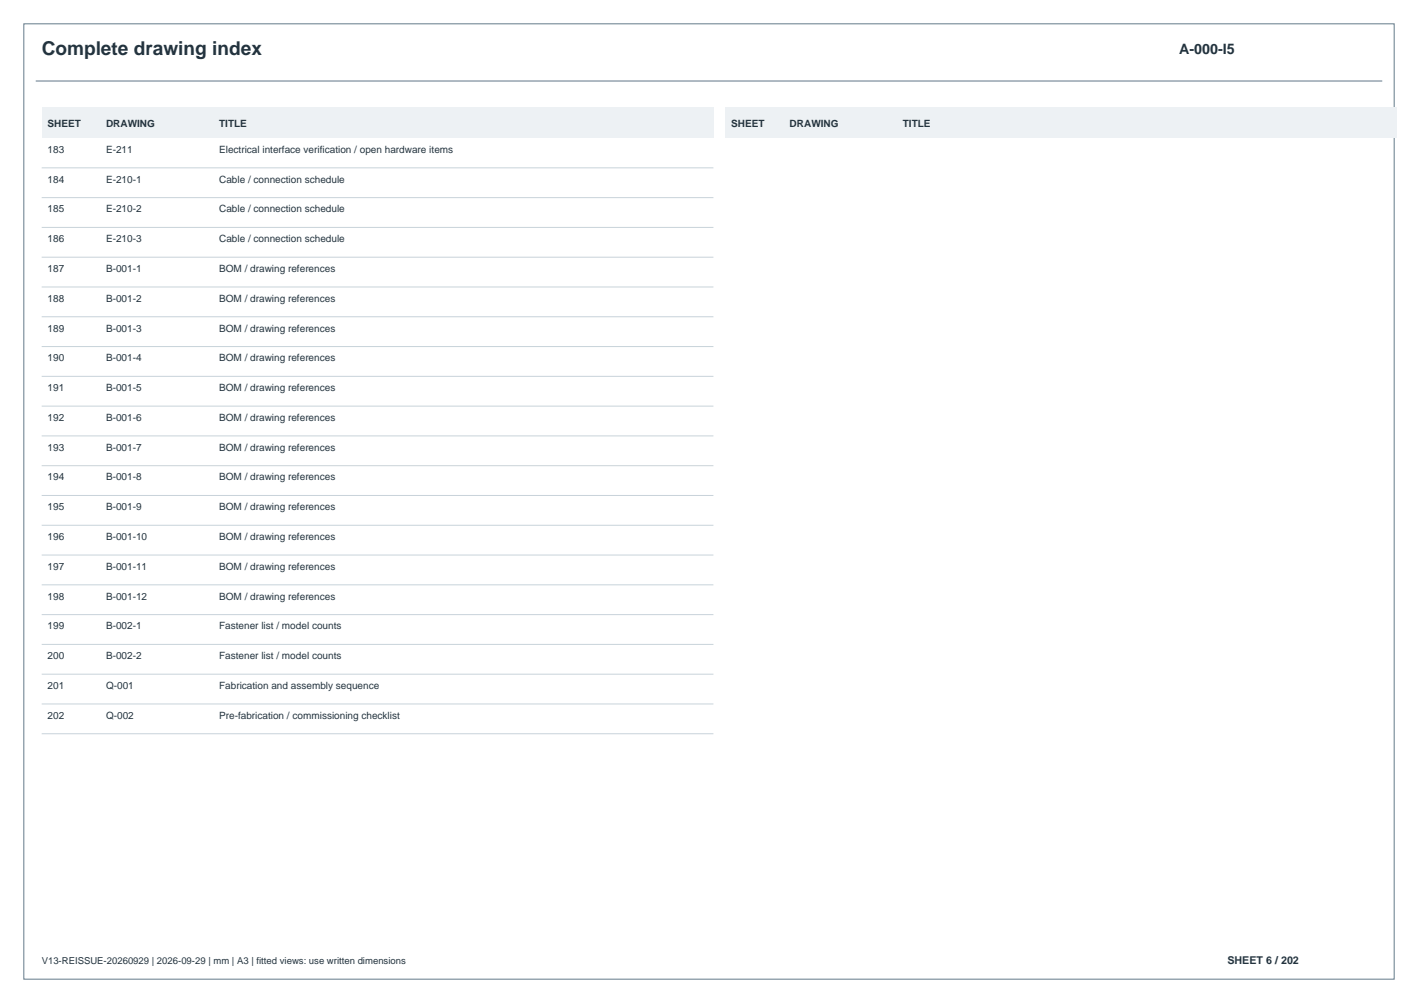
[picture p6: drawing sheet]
<svg xmlns="http://www.w3.org/2000/svg" width="420mm" height="297mm" viewBox="0 0 420 297" stroke-linecap="round" stroke-linejoin="round" font-family="sans-serif">
<defs><g id="words">
<text font-size="5.6" fill="#24343f" x="12.3" y="16.2">Complete drawing index</text>
<text font-size="4.2" fill="#24343f" x="349.2" y="15.9">A-000-I5</text>
<text font-size="3.2" fill="#24343f" x="363.6" y="285.4">SHEET 6 / 202</text>
<g font-size="3" fill="#24343f">
<text x="14.1" y="37.7">SHEET</text>
<text x="31.4" y="37.7">DRAWING</text>
<text x="64.9" y="37.7">TITLE</text>
<text x="216.6" y="37.7">SHEET</text>
<text x="233.9" y="37.7">DRAWING</text>
<text x="267.4" y="37.7">TITLE</text>
<text x="14.1" y="45.3">183</text>
<text x="31.4" y="45.3">E-211</text>
<text x="64.9" y="45.3">Electrical interface verification / open hardware items</text>
<text x="14.1" y="54.1">184</text>
<text x="31.4" y="54.1">E-210-1</text>
<text x="64.9" y="54.1">Cable / connection schedule</text>
<text x="14.1" y="62.9">185</text>
<text x="31.4" y="62.9">E-210-2</text>
<text x="64.9" y="62.9">Cable / connection schedule</text>
<text x="14.1" y="71.7">186</text>
<text x="31.4" y="71.7">E-210-3</text>
<text x="64.9" y="71.7">Cable / connection schedule</text>
<text x="14.1" y="80.5">187</text>
<text x="31.4" y="80.5">B-001-1</text>
<text x="64.9" y="80.5">BOM / drawing references</text>
<text x="14.1" y="89.4">188</text>
<text x="31.4" y="89.4">B-001-2</text>
<text x="64.9" y="89.4">BOM / drawing references</text>
<text x="14.1" y="98.2">189</text>
<text x="31.4" y="98.2">B-001-3</text>
<text x="64.9" y="98.2">BOM / drawing references</text>
<text x="14.1" y="107">190</text>
<text x="31.4" y="107">B-001-4</text>
<text x="64.9" y="107">BOM / drawing references</text>
<text x="14.1" y="115.8">191</text>
<text x="31.4" y="115.8">B-001-5</text>
<text x="64.9" y="115.8">BOM / drawing references</text>
<text x="14.1" y="124.6">192</text>
<text x="31.4" y="124.6">B-001-6</text>
<text x="64.9" y="124.6">BOM / drawing references</text>
<text x="14.1" y="133.5">193</text>
<text x="31.4" y="133.5">B-001-7</text>
<text x="64.9" y="133.5">BOM / drawing references</text>
<text x="14.1" y="142.3">194</text>
<text x="31.4" y="142.3">B-001-8</text>
<text x="64.9" y="142.3">BOM / drawing references</text>
<text x="14.1" y="151.1">195</text>
<text x="31.4" y="151.1">B-001-9</text>
<text x="64.9" y="151.1">BOM / drawing references</text>
<text x="14.1" y="159.9">196</text>
<text x="31.4" y="159.9">B-001-10</text>
<text x="64.9" y="159.9">BOM / drawing references</text>
<text x="14.1" y="168.7">197</text>
<text x="31.4" y="168.7">B-001-11</text>
<text x="64.9" y="168.7">BOM / drawing references</text>
<text x="14.1" y="177.5">198</text>
<text x="31.4" y="177.5">B-001-12</text>
<text x="64.9" y="177.5">BOM / drawing references</text>
<text x="14.1" y="186.4">199</text>
<text x="31.4" y="186.4">B-002-1</text>
<text x="64.9" y="186.4">Fastener list / model counts</text>
<text x="14.1" y="195.2">200</text>
<text x="31.4" y="195.2">B-002-2</text>
<text x="64.9" y="195.2">Fastener list / model counts</text>
<text x="14.1" y="204">201</text>
<text x="31.4" y="204">Q-001</text>
<text x="64.9" y="204">Fabrication and assembly sequence</text>
<text x="14.1" y="212.8">202</text>
<text x="31.4" y="212.8">Q-002</text>
<text x="64.9" y="212.8">Pre-fabrication / commissioning checklist</text>
</g>
<text font-size="2.8" fill="#24343f" x="12.3" y="285.4">V13-REISSUE-20260929 | 2026-09-29 | mm | A3 | fitted views: use written dimensions</text>
</g></defs>
<path d="M7.1 7.1h405.8v282.8h-405.8z" fill="none" stroke="#647b8a" stroke-width=".3"/>
<path d="M10.6 24h398.8" fill="none" stroke="#607687" stroke-width=".3"/>
<path d="M12.3 31.7h199v9.2h-199z" fill-rule="evenodd" fill="#edf1f4"/>
<g fill="none" stroke="#c8d3da" stroke-width=".3">
<path d="M12.3 49.7h199M12.3 58.5h199M12.3 67.3h199M12.3 76.2h199M12.3 85h199M12.3 93.8h199M12.3 102.6h199M12.3 111.4h199M12.3 120.3h199M12.3 129.1h199M12.3 137.9h199M12.3 146.7h199"/>
<path d="M12.3 155.5h199M12.3 164.4h199M12.3 173.2h199M12.3 182h199M12.3 190.8h199M12.3 199.6h199M12.3 208.5h199M12.3 217.3h199"/>
</g>
<path d="M214.8 31.7h199v9.2h-199z" fill-rule="evenodd" fill="#edf1f4"/>
<use href="#words"/>
</svg>
